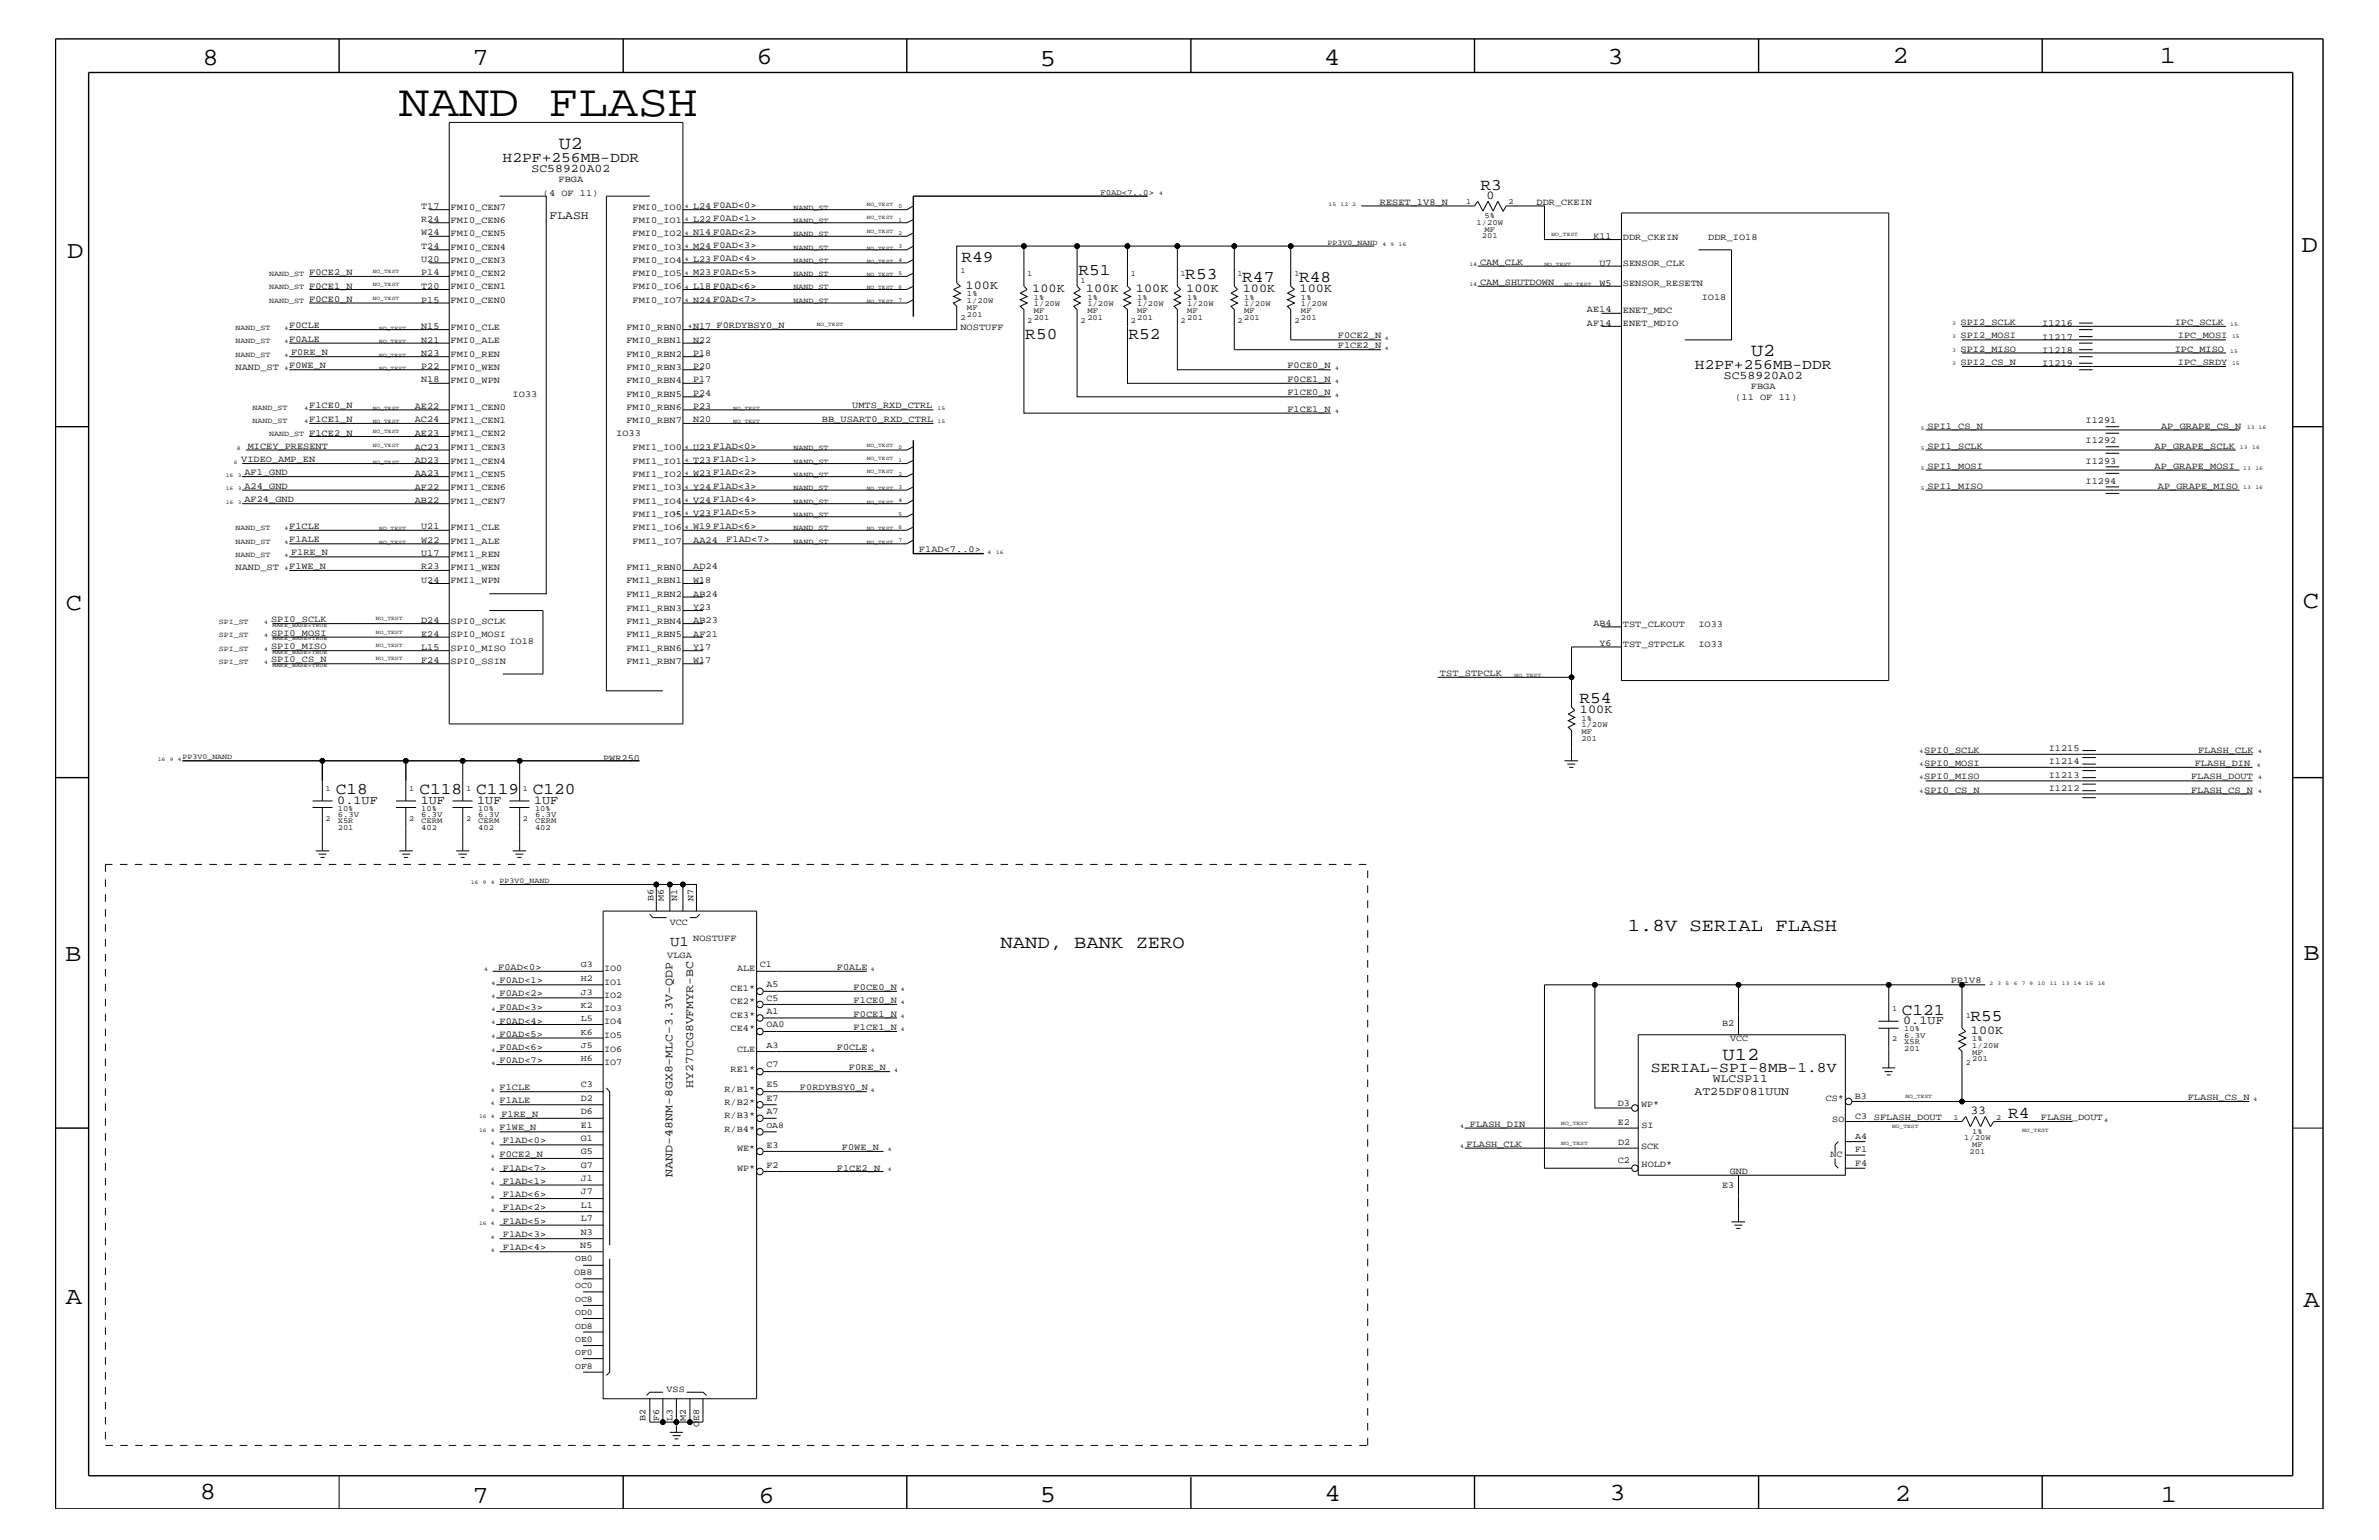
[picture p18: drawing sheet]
<svg xmlns="http://www.w3.org/2000/svg" width="432mm" height="279mm" viewBox="0 0 432 279" stroke-linecap="round" stroke-linejoin="round" font-family="sans-serif">
<defs><g id="words">
<text font-size="8.2" x="72.5" y="21">NAND FLASH</text>
<g font-size="4.5">
<text x="36.8" y="11.7">8</text>
<text x="85.8" y="11.7">7</text>
<text x="137.3" y="11.5">6</text>
<text x="240.3" y="11.7">4</text>
<text x="291.8" y="11.5">3</text>
<text x="343.5" y="11.5">2</text>
<text x="392" y="11.5">1</text>
<text x="188.7" y="12.1">5</text>
<text x="12.2" y="46.8">D</text>
<text x="417.7" y="45.7">D</text>
<text x="11.9" y="110.6">C</text>
<text x="418" y="110.3">C</text>
<text x="11.9" y="174.3">B</text>
<text x="418.1" y="174.2">B</text>
<text x="11.9" y="236.7">A</text>
<text x="418.1" y="237.1">A</text>
<text x="36.2" y="271.9">8</text>
<text x="85.8" y="272.7">7</text>
<text x="137.7" y="272.7">6</text>
<text x="188.7" y="272.5">5</text>
<text x="240.4" y="272.3">4</text>
<text x="292.1" y="272.2">3</text>
<text x="343.9" y="272.3">2</text>
<text x="392.2" y="272.6">1</text>
</g>
<g font-size="3.3">
<text x="101.4" y="27">U2</text>
<text x="317.8" y="64.5">U2</text>
<text x="181.6" y="172">NAND, BANK ZERO</text>
<text x="295.5" y="168.9">1.8V SERIAL FLASH</text>
<text x="312.6" y="192.3">U12</text>
</g>
<g font-size="3">
<text x="268.7" y="34.4">R3</text>
<text x="174.5" y="47.6">R49</text>
<text x="195.7" y="50">R51</text>
<text x="215.1" y="50.7">R53</text>
<text x="225.5" y="51.3">R47</text>
<text x="235.8" y="51.3">R48</text>
<text x="186.1" y="61.5">R50</text>
<text x="204.8" y="61.5">R52</text>
<text x="286.7" y="127.6">R54</text>
<text x="61" y="144">C18</text>
<text x="76.1" y="144">C118</text>
<text x="86.4" y="144">C119</text>
<text x="96.7" y="144">C120</text>
<text x="345.2" y="184.1">C121</text>
<text x="357.6" y="185.2">R55</text>
<text x="364.5" y="202.9">R4</text>
</g>
<g font-size="2.6">
<text x="91.2" y="29.3">H2PF+256MB-DDR</text>
<text x="307.6" y="66.9">H2PF+256MB-DDR</text>
<text x="121.6" y="171.6">U1</text>
<text x="299.6" y="194.5">SERIAL-SPI-8MB-1.8V</text>
</g>
<g font-size="2.2">
<text x="269.8" y="36.1">0</text>
<text x="175.3" y="52.4">100K</text>
<text x="187.4" y="53">100K</text>
<text x="197.1" y="53">100K</text>
<text x="206.2" y="53">100K</text>
<text x="215.3" y="53">100K</text>
<text x="225.6" y="53">100K</text>
<text x="235.9" y="53">100K</text>
<text x="286.8" y="129.4">100K</text>
<text x="61.2" y="145.9">0.1UF</text>
<text x="76.4" y="145.9">1UF</text>
<text x="86.6" y="145.9">1UF</text>
<text x="96.9" y="145.9">1UF</text>
<text x="345.4" y="185.9">0.1UF</text>
<text x="357.7" y="187.6">100K</text>
<text x="357.6" y="202.1">33</text>
</g>
<g font-size="2.1">
<text x="96.5" y="31.2">SC58920A02</text>
<text x="99.7" y="39.8">FLASH</text>
<text x="312.9" y="68.8">SC58920A02</text>
<text x="125.8" y="197.4" transform="rotate(-90 125.8 197.4)">HY27UCG8VFMYR-BC</text>
<text x="310.9" y="196.4">WLCSP11</text>
<text x="307.6" y="198.7">AT25DF081UUN</text>
<text x="122.1" y="213.5" transform="rotate(-90 122.1 213.5)">NAND-48NM-8GX8-MLC-3.3V-QDP</text>
</g>
<g font-size="1.7">
<text x="98.6" y="35.6">(4 OF 11)</text>
<text x="101.4" y="33">FBGA</text>
<text x="76.5" y="40.3">R24</text>
<text x="76.5" y="37.9">T17</text>
<text x="81.8" y="40.4">FMI0_CEN6</text>
<text x="81.8" y="38">FMI0_CEN7</text>
<text x="114.8" y="38">FMI0_IO0</text>
<text x="114.8" y="40.4">FMI0_IO1</text>
<text x="125.8" y="37.9">L24 F0AD&lt;0&gt;</text>
<text x="125.8" y="40.3">L22 F0AD&lt;1&gt;</text>
<text x="250.4" y="37.2">RESET_1V8_N</text>
<text x="278.9" y="37.2">DDR_CKEIN</text>
<text x="76.5" y="47.6">U20</text>
<text x="76.5" y="45.2">T24</text>
<text x="76.5" y="42.7">W24</text>
<text x="81.8" y="47.7">FMI0_CEN3</text>
<text x="81.8" y="45.3">FMI0_CEN4</text>
<text x="81.8" y="42.9">FMI0_CEN5</text>
<text x="114.8" y="42.9">FMI0_IO2</text>
<text x="114.8" y="45.3">FMI0_IO3</text>
<text x="114.8" y="47.7">FMI0_IO4</text>
<text x="125.8" y="42.7">N14 F0AD&lt;2&gt;</text>
<text x="125.8" y="45.2">M24 F0AD&lt;3&gt;</text>
<text x="125.8" y="47.6">L23 F0AD&lt;4&gt;</text>
<text x="289.2" y="43.4">K11</text>
<text x="294.6" y="43.5">DDR_CKEIN</text>
<text x="310" y="43.5">DDR_IO18</text>
<text x="56.1" y="49.9">F0CE2_N</text>
<text x="56.1" y="52.4">F0CE1_N</text>
<text x="76.5" y="52.4">T20</text>
<text x="76.5" y="50">P14</text>
<text x="81.8" y="52.5">FMI0_CEN1</text>
<text x="81.8" y="50.2">FMI0_CEN2</text>
<text x="114.8" y="50.2">FMI0_IO5</text>
<text x="114.8" y="52.5">FMI0_IO6</text>
<text x="125.8" y="50">M23 F0AD&lt;5&gt;</text>
<text x="125.8" y="52.4">L18 F0AD&lt;6&gt;</text>
<text x="268.6" y="51.7">CAM_SHUTDOWN</text>
<text x="268.6" y="48">CAM_CLK</text>
<text x="290.3" y="48.2">U7</text>
<text x="290.3" y="51.8">W5</text>
<text x="294.6" y="51.9">SENSOR_RESETN</text>
<text x="294.6" y="48.3">SENSOR_CLK</text>
<text x="52.5" y="59.5">F0CLE</text>
<text x="56.1" y="54.7">F0CE0_N</text>
<text x="76.5" y="54.9">P15</text>
<text x="76.5" y="59.7">N15</text>
<text x="81.8" y="55">FMI0_CEN0</text>
<text x="81.8" y="59.8">FMI0_CLE</text>
<text x="113.7" y="59.8">FMI0_RBN0</text>
<text x="114.8" y="55">FMI0_IO7</text>
<text x="125.8" y="54.9">N24 F0AD&lt;7&gt;</text>
<text x="125.8" y="59.7">N17 F0RDYBSY0_N</text>
<text x="174.3" y="59.8">NOSTUFF</text>
<text x="288" y="56.7">AE14</text>
<text x="288" y="59.1">AF14</text>
<text x="294.6" y="59.2">ENET_MDIO</text>
<text x="294.6" y="56.8">ENET_MDC</text>
<text x="308.9" y="54.4">IO18</text>
<text x="355.9" y="59">SPI2_SCLK</text>
<text x="370.7" y="59.2">I1216</text>
<text x="394.7" y="59">IPC_SCLK</text>
<text x="52.5" y="62">F0ALE</text>
<text x="52.8" y="64.5">F0RE_N</text>
<text x="76.5" y="62.2">N21</text>
<text x="76.5" y="64.5">N23</text>
<text x="81.8" y="62.3">FMI0_ALE</text>
<text x="81.8" y="64.7">FMI0_REN</text>
<text x="113.7" y="62.3">FMI0_RBN1</text>
<text x="113.7" y="64.7">FMI0_RBN2</text>
<text x="125.8" y="62.2">N22</text>
<text x="125.8" y="64.5">P18</text>
<text x="242.8" y="63.2">F1CE2_N</text>
<text x="242.8" y="61.4">F0CE2_N</text>
<text x="355.9" y="63.9">SPI2_MISO</text>
<text x="355.9" y="61.4">SPI2_MOSI</text>
<text x="370.7" y="61.7">I1217</text>
<text x="370.7" y="64">I1218</text>
<text x="394.7" y="63.9">IPC_MISO</text>
<text x="395.3" y="61.4">IPC_MOSI</text>
<text x="42.8" y="67.1">NAND_ST</text>
<text x="52.5" y="66.8">F0WE_N</text>
<text x="76.5" y="67">P22</text>
<text x="76.5" y="69.4">N18</text>
<text x="81.8" y="67.1">FMI0_WEN</text>
<text x="81.8" y="69.5">FMI0_WPN</text>
<text x="93" y="72">IO33</text>
<text x="113.7" y="67.1">FMI0_RBN3</text>
<text x="113.7" y="69.5">FMI0_RBN4</text>
<text x="113.7" y="72">FMI0_RBN5</text>
<text x="125.8" y="67">P20</text>
<text x="125.8" y="69.4">P17</text>
<text x="125.8" y="71.8">P24</text>
<text x="233.7" y="71.7">F1CE0_N</text>
<text x="233.7" y="69.3">F0CE1_N</text>
<text x="233.7" y="66.8">F0CE0_N</text>
<text x="317.8" y="70.6">FBGA</text>
<text x="355.9" y="66.2">SPI2_CS_N</text>
<text x="370.7" y="66.5">I1219</text>
<text x="395.3" y="66.2">IPC_SRDY</text>
<text x="56.1" y="76.6">F1CE1_N</text>
<text x="56.1" y="74.1">F1CE0_N</text>
<text x="75.3" y="74.3">AE22</text>
<text x="75.3" y="76.7">AC24</text>
<text x="81.8" y="74.4">FMI1_CEN0</text>
<text x="81.8" y="76.8">FMI1_CEN1</text>
<text x="113.7" y="74.4">FMI0_RBN6</text>
<text x="113.7" y="76.8">FMI0_RBN7</text>
<text x="125.8" y="74.3">P23</text>
<text x="125.8" y="76.7">N20</text>
<text x="149.2" y="76.6">BB_USART0_RXD_CTRL</text>
<text x="154.7" y="74.1">UMTS_RXD_CTRL</text>
<text x="233.7" y="74.7">F1CE1_N</text>
<text x="315" y="72.6">(11 OF 11)</text>
<text x="349.8" y="77.8">SPI1_CS_N</text>
<text x="378.5" y="76.8">I1291</text>
<text x="392.3" y="77.8">AP_GRAPE_CS_N</text>
<text x="43.8" y="83.8">VIDEO_AMP_EN</text>
<text x="45" y="81.4">MICEY_PRESENT</text>
<text x="56.1" y="79">F1CE2_N</text>
<text x="75.3" y="79.1">AE23</text>
<text x="75.3" y="81.6">AC23</text>
<text x="75.3" y="83.9">AD23</text>
<text x="81.8" y="79.2">FMI1_CEN2</text>
<text x="81.8" y="81.6">FMI1_CEN3</text>
<text x="111.8" y="79.2">IO33</text>
<text x="114.8" y="81.6">FMI1_IO0</text>
<text x="125.8" y="81.6">U23 F1AD&lt;0&gt;</text>
<text x="125.8" y="83.9">T23 F1AD&lt;1&gt;</text>
<text x="349.8" y="81.4">SPI1_SCLK</text>
<text x="378.5" y="80.5">I1292</text>
<text x="391.1" y="81.4">AP_GRAPE_SCLK</text>
<text x="44.4" y="88.7">A24_GND</text>
<text x="44.4" y="86.2">AF1_GND</text>
<text x="75.3" y="86.4">AA23</text>
<text x="75.3" y="88.8">AF22</text>
<text x="81.8" y="84.1">FMI1_CEN4</text>
<text x="81.8" y="86.5">FMI1_CEN5</text>
<text x="81.8" y="88.9">FMI1_CEN6</text>
<text x="114.8" y="84.1">FMI1_IO1</text>
<text x="114.8" y="86.5">FMI1_IO2</text>
<text x="114.8" y="88.9">FMI1_IO3</text>
<text x="125.8" y="86.4">W23 F1AD&lt;2&gt;</text>
<text x="125.8" y="88.8">Y24 F1AD&lt;3&gt;</text>
<text x="349.8" y="85">SPI1_MOSI</text>
<text x="349.8" y="88.7">SPI1_MISO</text>
<text x="378.5" y="84.1">I1293</text>
<text x="378.5" y="87.7">I1294</text>
<text x="391.1" y="85">AP_GRAPE_MOSI</text>
<text x="391.7" y="88.7">AP_GRAPE_MISO</text>
<text x="44.4" y="91.1">AF24_GND</text>
<text x="52.5" y="96">F1CLE</text>
<text x="75.3" y="91.2">AB22</text>
<text x="81.8" y="91.4">FMI1_CEN7</text>
<text x="114.8" y="91.4">FMI1_IO4</text>
<text x="114.8" y="93.8">FMI1_IO5</text>
<text x="125.8" y="91.2">V24 F1AD&lt;4&gt;</text>
<text x="125.8" y="93.7">V23 F1AD&lt;5&gt;</text>
<text x="52.5" y="98.4">F1ALE</text>
<text x="52.8" y="100.8">F1RE_N</text>
<text x="76.5" y="101">U17</text>
<text x="76.5" y="98.5">W22</text>
<text x="76.5" y="96">U21</text>
<text x="81.8" y="98.7">FMI1_ALE</text>
<text x="81.8" y="96.2">FMI1_CLE</text>
<text x="81.8" y="101">FMI1_REN</text>
<text x="114.8" y="96.2">FMI1_IO6</text>
<text x="114.8" y="98.7">FMI1_IO7</text>
<text x="125.8" y="98.5">AA24</text>
<text x="125.8" y="96">W19 F1AD&lt;6&gt;</text>
<text x="131.8" y="98.4">F1AD&lt;7&gt;</text>
<text x="166.8" y="100.2">F1AD&lt;7..0&gt;</text>
<text x="42.8" y="103.5">NAND_ST</text>
<text x="52.5" y="103.2">F1WE_N</text>
<text x="76.5" y="103.3">R23</text>
<text x="76.5" y="105.8">U24</text>
<text x="81.8" y="103.5">FMI1_WEN</text>
<text x="81.8" y="105.9">FMI1_WPN</text>
<text x="113.7" y="103.5">FMI1_RBN0</text>
<text x="113.7" y="105.9">FMI1_RBN1</text>
<text x="125.8" y="103.3">AD24</text>
<text x="125.8" y="105.8">W18</text>
<text x="49.2" y="112.9">SPI0_SCLK</text>
<text x="76.5" y="113.1">D24</text>
<text x="81.8" y="113.1">SPI0_SCLK</text>
<text x="113.7" y="108.3">FMI1_RBN2</text>
<text x="113.7" y="110.8">FMI1_RBN3</text>
<text x="113.7" y="113.1">FMI1_RBN4</text>
<text x="125.8" y="108.2">AB24</text>
<text x="125.8" y="113.1">AB23</text>
<text x="125.8" y="110.6">Y23</text>
<text x="289.2" y="113.7">AB4</text>
<text x="294.6" y="113.7">TST_CLKOUT</text>
<text x="308.3" y="113.7">IO33</text>
<text x="49.2" y="117.8">SPI0_MISO</text>
<text x="49.2" y="115.3">SPI0_MOSI</text>
<text x="76.5" y="117.9">L15</text>
<text x="76.5" y="115.5">E24</text>
<text x="81.8" y="118.1">SPI0_MISO</text>
<text x="81.8" y="115.6">SPI0_MOSI</text>
<text x="92.5" y="116.8">IO18</text>
<text x="113.7" y="115.6">FMI1_RBN5</text>
<text x="113.7" y="118.1">FMI1_RBN6</text>
<text x="125.8" y="115.5">AF21</text>
<text x="125.8" y="117.9">Y17</text>
<text x="290.3" y="117.3">Y6</text>
<text x="294.6" y="117.4">TST_STPCLK</text>
<text x="308.3" y="117.4">IO33</text>
<text x="49.2" y="120.2">SPI0_CS_N</text>
<text x="76.5" y="120.3">F24</text>
<text x="81.8" y="120.4">SPI0_SSIN</text>
<text x="113.7" y="120.4">FMI1_RBN7</text>
<text x="125.8" y="120.3">W17</text>
<text x="261.4" y="122.6">TST_STPCLK</text>
<text x="349.2" y="136.6">SPI0_SCLK</text>
<text x="371.9" y="136.2">I1215</text>
<text x="398.9" y="136.6">FLASH_CLK</text>
<text x="109.5" y="138">PWR250</text>
<text x="349.2" y="143.9">SPI0_CS_N</text>
<text x="349.2" y="141.4">SPI0_MISO</text>
<text x="349.2" y="139">SPI0_MOSI</text>
<text x="371.9" y="143.5">I1212</text>
<text x="371.9" y="141.1">I1213</text>
<text x="371.9" y="138.6">I1214</text>
<text x="397.7" y="143.9">FLASH_CS_N</text>
<text x="397.7" y="141.4">FLASH_DOUT</text>
<text x="398.4" y="139">FLASH_DIN</text>
<text x="118.6" y="163.5" transform="rotate(-90 118.6 163.5)">B6</text>
<text x="120.5" y="163.5" transform="rotate(-90 120.5 163.5)">M6</text>
<text x="121.6" y="167.8">VCC</text>
<text x="122.9" y="163.5" transform="rotate(-90 122.9 163.5)">N1</text>
<text x="125.9" y="163.5" transform="rotate(-90 125.9 163.5)">N7</text>
<text x="121.1" y="173.8">VLGA</text>
<text x="125.8" y="170.7">NOSTUFF</text>
<text x="90.4" y="176">F0AD&lt;0&gt;</text>
<text x="90.7" y="178.4">F0AD&lt;1&gt;</text>
<text x="109.6" y="176.2">IO0</text>
<text x="109.6" y="178.7">IO1</text>
<text x="132.6" y="179.9">CE1*</text>
<text x="133.8" y="176.2">ALE</text>
<text x="137.9" y="175.5">C1</text>
<text x="139.1" y="179.1">A5</text>
<text x="151.9" y="176">F0ALE</text>
<text x="154.9" y="179.6">F0CE0_N</text>
<text x="354.1" y="178.4">PP1V8</text>
<text x="90.7" y="185.7">F0AD&lt;4&gt;</text>
<text x="90.7" y="180.8">F0AD&lt;2&gt;</text>
<text x="90.7" y="183.2">F0AD&lt;3&gt;</text>
<text x="109.6" y="181">IO2</text>
<text x="109.6" y="185.9">IO4</text>
<text x="109.6" y="183.5">IO3</text>
<text x="132.6" y="184.7">CE3*</text>
<text x="132.6" y="182.2">CE2*</text>
<text x="139.1" y="181.6">C5</text>
<text x="139.1" y="184">A1</text>
<text x="154.9" y="182.1">F1CE0_N</text>
<text x="154.9" y="184.4">F0CE1_N</text>
<text x="90.7" y="188.1">F0AD&lt;5&gt;</text>
<text x="90.7" y="190.5">F0AD&lt;6&gt;</text>
<text x="109.6" y="190.8">IO6</text>
<text x="109.6" y="188.3">IO5</text>
<text x="132.6" y="187.1">CE4*</text>
<text x="133.8" y="190.8">CLE</text>
<text x="139.1" y="186.4">OA0</text>
<text x="151.9" y="190.5">F0CLE</text>
<text x="154.9" y="186.9">F1CE1_N</text>
<text x="312.6" y="186.1">B2</text>
<text x="314" y="188.9">VCC</text>
<text x="90.7" y="192.9">F0AD&lt;7&gt;</text>
<text x="90.7" y="197.8">F1CLE</text>
<text x="105.4" y="197.3">C3</text>
<text x="109.6" y="193.2">IO7</text>
<text x="132.6" y="194.4">RE1*</text>
<text x="139.1" y="193.7">C7</text>
<text x="139.1" y="197.3">E5</text>
<text x="145.2" y="197.8">F0RDYBSY0_N</text>
<text x="154.1" y="194.2">F0RE_N</text>
<text x="90.7" y="200.2">F1ALE</text>
<text x="91" y="202.6">F1RE_N</text>
<text x="105.4" y="199.8">D2</text>
<text x="105.4" y="202.1">D6</text>
<text x="131.5" y="202.9">R/B3*</text>
<text x="131.5" y="200.4">R/B2*</text>
<text x="131.5" y="198.1">R/B1*</text>
<text x="139.1" y="199.8">E7</text>
<text x="139.1" y="202.1">A7</text>
<text x="293.6" y="200.6">D3</text>
<text x="297.9" y="200.9">WP*</text>
<text x="331.4" y="199.8">CS*</text>
<text x="332.6" y="203.5">SO</text>
<text x="336.6" y="199.3">B3</text>
<text x="336.7" y="203.1">C3 SFLASH_DOUT</text>
<text x="370.4" y="203.2">FLASH_DOUT</text>
<text x="397.1" y="199.6">FLASH_CS_N</text>
<text x="90.7" y="205.1">F1WE_N</text>
<text x="90.7" y="209.9">F0CE2_N</text>
<text x="91.3" y="207.5">F1AD&lt;0&gt;</text>
<text x="105.4" y="204.6">E1</text>
<text x="105.4" y="207">G1</text>
<text x="105.4" y="209.4">G5</text>
<text x="131.5" y="205.3">R/B4*</text>
<text x="133.8" y="208.9">WE*</text>
<text x="139.1" y="208.2">E3</text>
<text x="152.8" y="208.7">F0WE_N</text>
<text x="266.2" y="208.1">FLASH_CLK</text>
<text x="266.8" y="204.4">FLASH_DIN</text>
<text x="293.6" y="204.1">E2</text>
<text x="293.7" y="207.7">D2</text>
<text x="297.9" y="208.4">SCK</text>
<text x="297.9" y="204.6">SI</text>
<text x="336.7" y="209.1">F1</text>
<text x="91.3" y="214.7">F1AD&lt;1&gt;</text>
<text x="91.3" y="212.4">F1AD&lt;7&gt;</text>
<text x="105.4" y="211.9">G7</text>
<text x="105.4" y="214.2">J1</text>
<text x="133.8" y="212.5">WP*</text>
<text x="139.1" y="211.9">F2</text>
<text x="151.9" y="212.4">F1CE2_N</text>
<text x="293.6" y="210.9">C2</text>
<text x="297.9" y="211.8">HOLD*</text>
<text x="312.6" y="215.6">E3</text>
<text x="313.9" y="213">GND</text>
<text x="332.2" y="210">NC</text>
<text x="336.7" y="211.5">F4</text>
<text x="91.3" y="219.6">F1AD&lt;2&gt;</text>
<text x="91.3" y="217.2">F1AD&lt;6&gt;</text>
<text x="105.4" y="221.6">L7</text>
<text x="105.4" y="216.7">J7</text>
<text x="105.4" y="219.2">L1</text>
<text x="91.3" y="224.5">F1AD&lt;3&gt;</text>
<text x="91.3" y="222">F1AD&lt;5&gt;</text>
<text x="91.3" y="226.9">F1AD&lt;4&gt;</text>
<text x="105.3" y="226.5">N5</text>
<text x="105.4" y="224.1">N3</text>
<text x="104.2" y="231.3">OB8</text>
<text x="117.2" y="257.8" transform="rotate(-90 117.2 257.8)">B2</text>
<text x="119.6" y="257.8" transform="rotate(-90 119.6 257.8)">F6</text>
<text x="121" y="252.6">VSS</text>
<text x="122.1" y="257.8" transform="rotate(-90 122.1 257.8)">L3</text>
<text x="124.5" y="257.8" transform="rotate(-90 124.5 257.8)">M2</text>
<text x="126.9" y="258.9" transform="rotate(-90 126.9 258.9)">OE8</text>
</g>
<g font-size="1.6">
<text x="105.4" y="175.5">G3</text>
<text x="105.4" y="177.9">H2</text>
<text x="105.4" y="180.5">J3</text>
<text x="105.4" y="182.9">K2</text>
<text x="105.4" y="185.3">L5</text>
<text x="105.4" y="187.7">K6</text>
<text x="105.4" y="190.2">J5</text>
<text x="139.1" y="190.2">A3</text>
<text x="105.4" y="192.5">H6</text>
<text x="139.1" y="204.7">OA8</text>
<text x="336.7" y="206.6">A4</text>
<text x="104.4" y="228.8">OB0</text>
<text x="104.4" y="233.7">OC0</text>
<text x="104.4" y="236.2">OC8</text>
<text x="104.4" y="238.6">OD0</text>
<text x="104.4" y="241.1">OD8</text>
<text x="104.4" y="243.5">OE0</text>
<text x="104.4" y="245.9">OF0</text>
<text x="104.4" y="248.4">OF8</text>
</g>
<g font-size="1.4">
<text x="199.7" y="35.3">F0AD&lt;7..0&gt;</text>
<text x="144" y="38">NAND_ST</text>
<text x="144" y="40.4">NAND_ST</text>
<text x="266.1" y="37">1</text>
<text x="268" y="40.8">1/20W</text>
<text x="269.5" y="39.6">5%</text>
<text x="273.8" y="37">2</text>
<text x="144" y="45.3">NAND_ST</text>
<text x="144" y="47.7">NAND_ST</text>
<text x="144" y="42.9">NAND_ST</text>
<text x="241" y="44.4">PP3V0_NAND</text>
<text x="269" y="43.2">201</text>
<text x="269.5" y="42">MF</text>
<text x="48.9" y="52.5">NAND_ST</text>
<text x="48.9" y="50.2">NAND_ST</text>
<text x="144" y="52.5">NAND_ST</text>
<text x="144" y="50.2">NAND_ST</text>
<text x="174.3" y="49.6">1</text>
<text x="175.5" y="53.8">1%</text>
<text x="186.4" y="50.2">1</text>
<text x="196.1" y="51.3">1</text>
<text x="205.2" y="50.2">1</text>
<text x="214.3" y="50.2">1</text>
<text x="224.6" y="50.2">1</text>
<text x="235" y="50.2">1</text>
<text x="42.8" y="59.8">NAND_ST</text>
<text x="48.9" y="55">NAND_ST</text>
<text x="144" y="55">NAND_ST</text>
<text x="174.3" y="58">2</text>
<text x="175.5" y="55">1/20W</text>
<text x="175.5" y="56.2">MF</text>
<text x="175.5" y="57.4">201</text>
<text x="186.4" y="58.6">2</text>
<text x="187.6" y="56.8">MF</text>
<text x="187.6" y="54.4">1%</text>
<text x="187.6" y="58">201</text>
<text x="187.6" y="55.6">1/20W</text>
<text x="196.1" y="58.6">2</text>
<text x="197.4" y="56.8">MF</text>
<text x="197.4" y="54.4">1%</text>
<text x="197.4" y="55.6">1/20W</text>
<text x="197.4" y="58">201</text>
<text x="205.2" y="58.6">2</text>
<text x="206.4" y="54.4">1%</text>
<text x="206.4" y="56.8">MF</text>
<text x="206.4" y="55.6">1/20W</text>
<text x="206.4" y="58">201</text>
<text x="214.3" y="58.6">2</text>
<text x="215.5" y="54.4">1%</text>
<text x="215.5" y="56.8">MF</text>
<text x="215.5" y="55.6">1/20W</text>
<text x="215.5" y="58">201</text>
<text x="224.6" y="58.6">2</text>
<text x="225.8" y="56.8">MF</text>
<text x="225.8" y="54.4">1%</text>
<text x="225.8" y="55.6">1/20W</text>
<text x="225.8" y="58">201</text>
<text x="235" y="58.6">2</text>
<text x="236.1" y="58">201</text>
<text x="236.1" y="56.8">MF</text>
<text x="236.1" y="54.4">1%</text>
<text x="236.1" y="55.6">1/20W</text>
<text x="42.8" y="62.3">NAND_ST</text>
<text x="42.8" y="64.7">NAND_ST</text>
<text x="45.8" y="76.8">NAND_ST</text>
<text x="45.8" y="74.4">NAND_ST</text>
<text x="48.9" y="79.2">NAND_ST</text>
<text x="144" y="81.6">NAND_ST</text>
<text x="144" y="88.9">NAND_ST</text>
<text x="144" y="86.5">NAND_ST</text>
<text x="144" y="84.1">NAND_ST</text>
<text x="144" y="93.8">NAND_ST</text>
<text x="144" y="91.4">NAND_ST</text>
<text x="42.8" y="96.2">NAND_ST</text>
<text x="42.8" y="98.7">NAND_ST</text>
<text x="42.8" y="101">NAND_ST</text>
<text x="144" y="96.2">NAND_ST</text>
<text x="144" y="98.7">NAND_ST</text>
<text x="39.7" y="113.1">SPI_ST</text>
<text x="39.7" y="115.6">SPI_ST</text>
<text x="39.7" y="118.1">SPI_ST</text>
<text x="39.7" y="120.4">SPI_ST</text>
<text x="287" y="130.8">1%</text>
<text x="287" y="131.9">1/20W</text>
<text x="33.1" y="137.8">PP3V0_NAND</text>
<text x="287" y="133.2">MF</text>
<text x="287" y="134.4">201</text>
<text x="59.1" y="143.5">1</text>
<text x="74.3" y="143.5">1</text>
<text x="84.6" y="143.5">1</text>
<text x="94.9" y="143.5">1</text>
<text x="59.1" y="149">2</text>
<text x="61.3" y="149.4">X5R</text>
<text x="61.3" y="147.1">10%</text>
<text x="61.3" y="148.2">6.3V</text>
<text x="74.3" y="149">2</text>
<text x="76.5" y="147.1">10%</text>
<text x="76.5" y="149.4">CERM</text>
<text x="76.5" y="148.2">6.3V</text>
<text x="84.6" y="149">2</text>
<text x="86.8" y="147.1">10%</text>
<text x="86.8" y="149.4">CERM</text>
<text x="86.8" y="148.2">6.3V</text>
<text x="94.9" y="149">2</text>
<text x="97.1" y="147.1">10%</text>
<text x="97.1" y="148.2">6.3V</text>
<text x="97.1" y="149.4">CERM</text>
<text x="61.3" y="150.7">201</text>
<text x="76.5" y="150.7">402</text>
<text x="86.8" y="150.7">402</text>
<text x="97.1" y="150.7">402</text>
<text x="90.7" y="160.2">PP3V0_NAND</text>
<text x="343.4" y="183.5">1</text>
<text x="356.8" y="184.7">1</text>
<text x="343.4" y="188.9">2</text>
<text x="345.6" y="189.4">X5R</text>
<text x="345.6" y="190.6">201</text>
<text x="345.6" y="187.1">10%</text>
<text x="345.6" y="188.2">6.3V</text>
<text x="358" y="191.4">MF</text>
<text x="358" y="188.9">1%</text>
<text x="358" y="190.2">1/20W</text>
<text x="356.8" y="193.2">2</text>
<text x="358" y="192.6">201</text>
<text x="354.6" y="203.1">1</text>
<text x="362.3" y="203.1">2</text>
<text x="356.5" y="206.9">1/20W</text>
<text x="357.5" y="209.3">201</text>
<text x="357.9" y="205.7">1%</text>
<text x="357.9" y="208.1">MF</text>
</g>
<g font-size="1.1">
<text x="163.1" y="37.8">0</text>
<text x="163.1" y="40.2">1</text>
<text x="163.1" y="42.7">2</text>
<text x="163.1" y="45.1">3</text>
<text x="163.1" y="47.5">4</text>
<text x="163.1" y="50">5</text>
<text x="163.1" y="52.4">6</text>
<text x="163.1" y="54.8">7</text>
<text x="163.1" y="83.8">1</text>
<text x="163.1" y="81.5">0</text>
<text x="163.1" y="88.8">3</text>
<text x="163.1" y="86.3">2</text>
<text x="163.1" y="91.1">4</text>
<text x="163.1" y="93.6">5</text>
<text x="163.1" y="96">6</text>
<text x="163.1" y="98.4">7</text>
</g>
<g font-size="1">
<text x="210.4" y="35.3">4</text>
<text x="124.3" y="40.2">4</text>
<text x="124.3" y="37.8">4</text>
<text x="157.3" y="39.8">NO_TEST</text>
<text x="157.3" y="37.4">NO_TEST</text>
<text x="241.1" y="37.4">15</text>
<text x="243.3" y="37.4">12 2</text>
<text x="124.3" y="45.1">4</text>
<text x="124.3" y="42.6">4</text>
<text x="124.3" y="47.4">4</text>
<text x="157.3" y="45.3">NO_TEST</text>
<text x="157.3" y="47.7">NO_TEST</text>
<text x="157.3" y="42.3">NO_TEST</text>
<text x="251" y="44.6">4</text>
<text x="252.4" y="44.6">9</text>
<text x="253.8" y="44.6">16</text>
<text x="281.6" y="42.9">NO_TEST</text>
<text x="67.6" y="51.9">NO_TEST</text>
<text x="67.6" y="49.6">NO_TEST</text>
<text x="124.3" y="52.4">4</text>
<text x="124.3" y="49.9">4</text>
<text x="157.3" y="52.5">NO_TEST</text>
<text x="157.3" y="50.2">NO_TEST</text>
<text x="266.7" y="51.9">14</text>
<text x="266.7" y="48.3">14</text>
<text x="280.3" y="48.3">NO_TEST</text>
<text x="284" y="51.9">NO_TEST</text>
<text x="51.6" y="59.8">4</text>
<text x="67.6" y="54.4">NO_TEST</text>
<text x="68.8" y="59.8">NO_TEST</text>
<text x="124.3" y="54.7">4</text>
<text x="124.9" y="59.5">4</text>
<text x="148.3" y="59.2">NO_TEST</text>
<text x="157.3" y="55">NO_TEST</text>
<text x="354.3" y="59">3</text>
<text x="404.8" y="59.2">15</text>
<text x="51.6" y="62.3">4</text>
<text x="51.6" y="64.7">4</text>
<text x="68.8" y="62.3">NO_TEST</text>
<text x="68.8" y="64.7">NO_TEST</text>
<text x="251.4" y="63.4">4</text>
<text x="251.4" y="61.7">4</text>
<text x="354.3" y="63.9">3</text>
<text x="354.3" y="61.4">3</text>
<text x="404.8" y="64">15</text>
<text x="405.1" y="61.4">15</text>
<text x="51.6" y="67.1">4</text>
<text x="68.8" y="67.1">NO_TEST</text>
<text x="242.3" y="72">4</text>
<text x="242.3" y="69.5">4</text>
<text x="242.3" y="67.1">4</text>
<text x="354.3" y="66.2">3</text>
<text x="405.1" y="66.2">15</text>
<text x="55.3" y="74.4">4</text>
<text x="55.3" y="76.8">4</text>
<text x="67.6" y="76.8">NO_TEST</text>
<text x="67.6" y="74.4">NO_TEST</text>
<text x="133.1" y="76.8">NO_TEST</text>
<text x="133.1" y="74.4">NO_TEST</text>
<text x="170.2" y="74.4">15</text>
<text x="170.2" y="76.8">15</text>
<text x="242.3" y="75">4</text>
<text x="407.8" y="77.8">13 16</text>
<text x="43" y="81.6">8</text>
<text x="67.6" y="78.6">NO_TEST</text>
<text x="67.6" y="81.1">NO_TEST</text>
<text x="124.3" y="81.4">4</text>
<text x="124.3" y="83.8">4</text>
<text x="157.3" y="81.1">NO_TEST</text>
<text x="157.3" y="83.5">NO_TEST</text>
<text x="348.7" y="78">5</text>
<text x="348.7" y="81.6">5</text>
<text x="406.6" y="81.4">13</text>
<text x="408.8" y="81.4">16</text>
<text x="41" y="88.9">16</text>
<text x="41" y="86.5">16</text>
<text x="42.4" y="84.1">6</text>
<text x="43.2" y="88.9">3</text>
<text x="43.2" y="86.5">3</text>
<text x="67.6" y="84.1">NO_TEST</text>
<text x="124.3" y="86.2">4</text>
<text x="124.3" y="88.7">4</text>
<text x="157.3" y="88.9">NO_TEST</text>
<text x="157.3" y="85.9">NO_TEST</text>
<text x="348.7" y="85.3">5</text>
<text x="348.7" y="88.9">5</text>
<text x="407.2" y="88.7">13</text>
<text x="407.2" y="85.3">13</text>
<text x="409.4" y="88.7">16</text>
<text x="409.4" y="85.3">16</text>
<text x="41" y="91.4">16</text>
<text x="43.2" y="91.4">3</text>
<text x="122.1" y="93.5">16</text>
<text x="124.3" y="96">4</text>
<text x="124.3" y="93.5">4</text>
<text x="124.3" y="91.1">4</text>
<text x="157.3" y="91.4">NO_TEST</text>
<text x="51.6" y="96.2">4</text>
<text x="51.6" y="98.7">4</text>
<text x="51.6" y="101">4</text>
<text x="68.8" y="96.2">NO_TEST</text>
<text x="68.8" y="98.7">NO_TEST</text>
<text x="157.3" y="98.7">NO_TEST</text>
<text x="157.3" y="96.2">NO_TEST</text>
<text x="179.2" y="100.4">4</text>
<text x="180.8" y="100.4">16</text>
<text x="51.6" y="103.5">4</text>
<text x="47.9" y="113.1">4</text>
<text x="49.4" y="113.7">MAKE_BASE=TRUE</text>
<text x="68.2" y="112.6">NO_TEST</text>
<text x="47.9" y="115.6">4</text>
<text x="47.9" y="118.1">4</text>
<text x="49.4" y="118.6">MAKE_BASE=TRUE</text>
<text x="49.4" y="116.2">MAKE_BASE=TRUE</text>
<text x="68.2" y="115">NO_TEST</text>
<text x="68.2" y="119.8">NO_TEST</text>
<text x="68.2" y="117.4">NO_TEST</text>
<text x="47.9" y="120.4">4</text>
<text x="49.4" y="121">MAKE_BASE=TRUE</text>
<text x="274.9" y="122.9">NO_TEST</text>
<text x="348.4" y="136.6">4</text>
<text x="409.9" y="136.6">4</text>
<text x="28.6" y="138">16</text>
<text x="30.8" y="138">9</text>
<text x="32.3" y="138">4</text>
<text x="348.4" y="143.9">4</text>
<text x="348.4" y="141.4">4</text>
<text x="348.4" y="139">4</text>
<text x="409.6" y="139.2">4</text>
<text x="409.9" y="143.9">4</text>
<text x="409.9" y="141.4">4</text>
<text x="85.4" y="160.5">16</text>
<text x="87.6" y="160.5">9</text>
<text x="89.1" y="160.5">4</text>
<text x="87.9" y="176.2">4</text>
<text x="89.2" y="178.7">4</text>
<text x="158.1" y="176.2">4</text>
<text x="163.5" y="179.9">4</text>
<text x="361.1" y="178.7">2</text>
<text x="362.5" y="178.7">3</text>
<text x="364" y="178.7">5</text>
<text x="365.5" y="178.7">6</text>
<text x="366.9" y="178.7">7</text>
<text x="368.4" y="178.7">9</text>
<text x="369.8" y="178.7">10</text>
<text x="372" y="178.7">11</text>
<text x="374.2" y="178.7">13 14</text>
<text x="378.5" y="178.7">15</text>
<text x="380.7" y="178.7">16</text>
<text x="89.2" y="185.9">4</text>
<text x="89.2" y="181">4</text>
<text x="89.2" y="183.5">4</text>
<text x="163.5" y="182.2">4</text>
<text x="163.5" y="184.7">4</text>
<text x="89.2" y="188.3">4</text>
<text x="89.2" y="190.8">4</text>
<text x="158.1" y="190.8">4</text>
<text x="163.5" y="187.1">4</text>
<text x="89.2" y="193.2">4</text>
<text x="162.3" y="194.4">4</text>
<text x="87" y="202.9">16 4</text>
<text x="89.1" y="198.1">4</text>
<text x="89.1" y="200.4">4</text>
<text x="158.1" y="198.1">4</text>
<text x="345.9" y="199.2">NO_TEST</text>
<text x="381.9" y="203.5">4</text>
<text x="409" y="199.8">4</text>
<text x="87" y="205.3">16 4</text>
<text x="89.1" y="207.7">4</text>
<text x="161.1" y="208.9">4</text>
<text x="265" y="208.3">4</text>
<text x="265" y="204.7">4</text>
<text x="283.4" y="207.7">NO_TEST</text>
<text x="283.4" y="204.1">NO_TEST</text>
<text x="343.4" y="204.7">NO_TEST</text>
<text x="367" y="205.3">NO_TEST</text>
<text x="89.1" y="215">4</text>
<text x="89.1" y="210.2">4</text>
<text x="89.1" y="212.5">4</text>
<text x="161.1" y="212.5">4</text>
<text x="89.1" y="219.8">4</text>
<text x="89.1" y="217.5">4</text>
<text x="87" y="222.3">16 4</text>
<text x="89.1" y="227.1">4</text>
<text x="89.1" y="224.7">4</text>
</g>
</g></defs>
<g fill="none" stroke="#000" stroke-width=".18">
<path d="M77.9 38h3.6M81.5 22.2h42.5v109.1h-42.5zM90.7 35.6h8.4v72.1h-10.3M117.9 35.6h-7.8v89.7h10.2M165.8 37.4l-1.2 .6h-40.6M165.8 39.8l-1.2 .6h-40.6M247.1 37.4h20.5l.6-.9 1 1.8 .9-1.8 .9 1.8 .9-1.8 .9 1.8M272.8 38.4l.6-1h6.9v6.1h14M294.3 38.6h48.5v84.9h-48.5zM52.5 59.8h29M56.1 50.2h25.4M56.1 52.5h25.4"/>
<path d="M56.1 55h25.4M77.9 40.4h3.6M77.9 42.9h3.6M77.9 45.3h3.6M77.9 47.7h3.6M165.8 42.3l-1.2 .6h-40.6M165.8 44.6l-1.2 .7h-40.6M165.8 47.1l-1.2 .6h-40.6M165.8 49.6l-1.2 .6h-40.6M165.8 51.9l-1.2 .6h-40.6M165.8 54.4l-1.2 .6h-40.6M185.8 44.6v7.3l.6 .6-1.2 .7 1.2 .6-1.2 .6 1.2 .6-1.2 .6 .6 .6v18.8h55.8"/>
<path d="M195.5 44.6h-21.8v6.7l.6 .6-1.2 .6 1.2 .7-1.2 .6 1.2 .6-1.2 .6 .6 .6v4.2h-49.7M204.6 44.6h-9.1v7.3l.6 .6-1.2 .7 1.2 .6-1.2 .6 1.2 .6-1.2 .6 .6 .6v15.8h46.1M213.7 44.6h-9.1v7.3l.6 .6-1.2 .7 1.2 .6-1.2 .6 1.2 .6-1.2 .6 .6 .6v13.3h37M224 44.6h-10.3v7.3l.6 .6-1.2 .7 1.2 .6-1.2 .6 1.2 .6-1.2 .6 .6 .6v10.9h27.9M234.3 44.6h-10.3v7.3l.6 .6-1.2 .7 1.2 .6-1.2 .6 1.2 .6-1.2 .6 .6 .6v7.2h26.7M249.4 44.6h-15.1v7.3l.7 .6-1.3 .7 1.3 .6-1.3 .6 1.3 .6-1.3 .6 .6 .6v5.5h16.4M268.2 48.3h26.1M268.2 51.9h26.1M290.7 59.2h3.6M290.7 56.8h3.6M308.3 45.3h6v16.4h-8.5M356.1 59.2h47.9"/>
<path d="M377.4 59.8h2.4M377.4 58.6h2.4M52.5 62.3h29M52.5 64.7h29M52.5 67.1h29M56.1 74.4h25.4M56.1 76.8h25.4M56.1 79.2h25.4M77.9 69.5h3.6M124 62.3h3.6M124 64.7h3.6M124 67.1h3.6"/>
<path d="M124 69.5h3.6M124 74.4h45.4M124 72h3.6M124 76.8h45.4M349.5 78h57M356.1 61.7h47.9M356.1 64h47.9M356.1 66.5h47.9M377.4 62.3h2.4M377.4 61.1h2.4M377.4 64.7h2.4M377.4 63.4h2.4"/>
<path d="M377.4 67.1h2.4M377.4 65.9h2.4M382.2 78.6h2.4M382.2 77.4h2.4M43.9 88.9h37.6M43.9 84.1h37.6M43.9 86.5h37.6M43.9 91.4h37.6M44.6 81.6h36.9M52.5 96.2h29M52.5 98.7h29M165.8 83.5l-1.2 .6h-40.6"/>
<path d="M165.8 81.1l-1.2 .5h-40.6M165.8 88.3l-1.2 .6h-40.6M165.8 90.7l-1.2 .7h-40.6M165.8 85.9l-1.2 .6h-40.6M165.8 95.6l-1.2 .6h-40.6M165.8 93.2l-1.2 .6h-40.6M165.8 98l-1.2 .7h-40.6M349.5 81.6h56.3M349.5 85.3h57M349.5 88.9h57M382.2 82.2h2.4M382.2 81.1h2.4"/>
<path d="M382.2 85.9h2.4M382.2 84.7h2.4M382.2 89.5h2.4M382.2 88.3h2.4M49.4 113.1h32.1M49.4 115.6h32.1M49.4 118.1h32.1M52.5 103.5h29M52.5 101h29M77.9 105.9h3.6M88.8 110.8h9.8v11.5h-7.3M124 103.5h3.6"/>
<path d="M124 105.9h3.6M124 108.3h3.6M124 110.8h3.6M124 113.1h3.6M124 115.6h3.6M124 118.1h3.6M290.7 113.7h3.6M294.3 117.4h-9.1v5.5M49.4 120.4h32.1M84 138v7.3M94.3 138v7.3M124 120.4h3.6"/>
<path d="M260.9 122.9h24.3v5.4l.6 .6-1.2 .7 1.2 .6-1.2 .6 1.2 .5-1.2 .6 .6 .6v5.5M284 138h2.4M284.5 138.6h1.4M284.8 139.2h.8M349.5 139.2h59.4M349.5 136.8h59.4M378 138.6h2.4M378 139.8h2.4M378 137.4h2.4M378 136.2h2.4M56.7 146.5h3.7M56.7 145.3h3.7"/>
<path d="M57.3 154.4h2.5M57.8 155h1.5M58.2 155.6h.7M58.5 141.7v3.6M58.5 146.5v7.9M71.9 146.5h3.6M71.9 145.3h3.6M72.5 154.4h2.4M73 155h1.4M73.3 155.6h.8M73.7 141.7v3.6M73.7 146.5v7.9"/>
<path d="M82.1 146.5h3.7M82.1 145.3h3.7M82.8 154.4h2.4M83.2 155h1.6M83.7 155.6h.6M84 146.5v7.9M92.5 146.5h3.6M92.5 145.3h3.6M93 154.4h2.5M93.6 155h1.4M93.9 155.6h.8M94.3 146.5v7.9"/>
<path d="M349.5 144h59.4M349.5 141.7h59.4M378 144.7h2.4M378 143.5h2.4M378 142.3h2.4M378 141.1h2.4M89.4 176.2h20.1M90.1 178.7h19.4M90.7 160.5h33.3M109.5 165.3h27.8v88.5h-27.8zM117.9 165.9l.6 .6h2.5M119.1 160.5v4.8"/>
<path d="M121.6 160.5v4.8M124 160.5h2.4v4.8M124 160.5v4.8M127 165.9l-.6 .6h-1.2M137.3 176.2h20M138.6 179.9h24.2M289.5 178.7v22.3h6.7M315.6 178.7h27.2v6.6M342.8 178.7h13.3M360.3 178.7h-4.2v7.8l.7 .6-1.3 .6 1.3 .6-1.3 .6 1.3 .6-1.3 .7 .6 .6v9h52.2M90.1 190.8h19.4M90.1 188.3h19.4"/>
<path d="M90.1 185.9h19.4M90.1 183.5h19.4M90.1 181h19.4M90.1 193.2h19.4M90.7 198.1h18.8M110.1 197.4l.6 .7v27.8M137.3 190.8h20M138.6 194.4h22.9M138.6 198.1h18.7M138.6 182.2h24.2M138.6 184.7h24.2M138.6 187.1h24.2"/>
<path d="M297.3 187.7h37.6v25.5h-37.6zM315.6 187.7v-9h-35.3v33.2h15.9M336.1 199.8h20M341 186.5h3.6M341 185.3h3.6M341.6 193.7h2.4M342.1 194.4h1.4M342.5 195h.7M342.8 186.5v7.2M90.7 219.8h18.8M90.7 210.2h18.8M90.7 212.5h18.8"/>
<path d="M90.7 207.7h18.8M90.7 215h18.8M90.7 217.5h18.8M90.7 200.4h18.8M90.7 202.9h18.8M90.7 205.3h18.8M138.6 212.5h21.8M138.6 200.4h2.4M138.6 202.9h2.4M138.6 205.3h2.4M138.6 208.9h21.8M265.9 208.3h31.4"/>
<path d="M265.9 204.7h31.4M315.6 213.2v8.5M333.1 210.2v1.2l.6 .5M333.7 207.1l-.6 .6v1.2M334.9 203.5h21.2l.7-.9 .8 1.8 1-1.8 .9 1.8 .8-1.8 1 1.8 .6-.9h14.3M334.9 211.9h3.7M334.9 207.1h3.7M334.9 209.6h3.7M416.1 204.7h5.5M90.7 222.3h18.8M90.7 227.1h18.7M90.7 224.7h18.7"/>
<path d="M105.8 239.2h3.7M105.8 236.8h3.7M105.8 229.6h3.7M105.8 234.4h3.7M105.8 232h3.6M110.7 228.4v20.5l-.6 .6M314.3 221.7h2.4M314.8 222.3h1.4M315.1 222.9h.8M105.8 248.9h3.7M105.8 246.5h3.7M105.8 244.1h3.7"/>
<path d="M105.8 241.7h3.7M117.9 253.8v4.2h9.7v-4.2M120.3 252.6h-2.4l-.6 .6M120.3 253.8v4.2M121.6 259.9h2.4M122.8 253.8v6.1M124.6 252.6h3l.7 .6M125.2 253.8v4.2M61.6 267.7v6.1M122.1 260.5h1.4M122.4 261.1h.7"/>
<circle cx="185.8" cy="44.6" r=".42"/>
<circle cx="195.5" cy="44.6" r=".42"/>
<circle cx="204.6" cy="44.6" r=".42"/>
<circle cx="213.7" cy="44.6" r=".42"/>
<circle cx="224" cy="44.6" r=".42"/>
<circle cx="234.3" cy="44.6" r=".42"/>
<circle cx="58.5" cy="138" r=".42"/>
<circle cx="73.7" cy="138" r=".42"/>
<circle cx="84" cy="138" r=".42"/>
<circle cx="94.3" cy="138" r=".42"/>
<circle cx="285.2" cy="122.9" r=".42"/>
<circle cx="119.1" cy="160.5" r=".42"/>
<circle cx="121.6" cy="160.5" r=".42"/>
<circle cx="124" cy="160.5" r=".42"/>
<circle cx="137.9" cy="179.9" r=".59"/>
<circle cx="289.5" cy="178.7" r=".42"/>
<circle cx="315.6" cy="178.7" r=".42"/>
<circle cx="342.8" cy="178.7" r=".42"/>
<circle cx="356.1" cy="178.7" r=".42"/>
<circle cx="137.9" cy="184.7" r=".59"/>
<circle cx="137.9" cy="187.1" r=".59"/>
<circle cx="137.9" cy="194.4" r=".59"/>
<circle cx="137.9" cy="182.2" r=".59"/>
<circle cx="137.9" cy="198.1" r=".59"/>
<circle cx="335.5" cy="199.8" r=".59"/>
<circle cx="356.1" cy="199.8" r=".42"/>
<circle cx="137.9" cy="202.9" r=".59"/>
<circle cx="137.9" cy="205.3" r=".59"/>
<circle cx="137.9" cy="208.9" r=".59"/>
<circle cx="137.9" cy="212.5" r=".59"/>
<circle cx="137.9" cy="200.4" r=".59"/>
<circle cx="296.8" cy="211.9" r=".59"/>
<circle cx="296.8" cy="201" r=".59"/>
<circle cx="120.3" cy="258" r=".42"/>
<circle cx="122.8" cy="258" r=".42"/>
<circle cx="125.2" cy="258" r=".42"/>
</g>
<g fill="none" stroke="#000" stroke-width=".25">
<path d="M10.1 7.1h411.5v266.7h-411.5zM16.1 13.2h400v254.5h-400zM61.6 7.1v6.1M113.1 7.1v6.1M164.6 7.1v6.1M216.2 7.1v6.1M267.6 7.1v6.1M319.2 7.1v6.1M370.7 7.1v6.1M208.3 35.6h-42.5v21.8M10.1 77.4h6M165.8 79.9v20.5h12.8"/>
<path d="M416.1 77.4h5.5M33.1 138h25.4v3.7M58.5 138h57.6M73.7 138v3.7M10.1 141.1h6M416.1 141.1h5.5M10.1 204.7h6M113.1 267.7v6.1M164.6 267.7v6.1M216.2 268v5.8M267.6 267.7v6.1M319.2 267.7v6.1"/>
<path d="M370.7 267.7v6.1"/>
</g>
<path d="M19.1 156.8v105.4M19.1 262.2h229.1M248.2 262.2v-105.4h-229.1" fill="none" stroke="#000" stroke-width=".18" stroke-dasharray="1.4 1.4" stroke-linecap="butt"/>
<g fill="#000">
<circle cx="185.8" cy="44.6" r=".42"/>
<circle cx="195.5" cy="44.6" r=".42"/>
<circle cx="204.6" cy="44.6" r=".42"/>
<circle cx="213.7" cy="44.6" r=".42"/>
<circle cx="224" cy="44.6" r=".42"/>
<circle cx="234.3" cy="44.6" r=".42"/>
<circle cx="58.5" cy="138" r=".42"/>
<circle cx="73.7" cy="138" r=".42"/>
<circle cx="84" cy="138" r=".42"/>
<circle cx="94.3" cy="138" r=".42"/>
<circle cx="285.2" cy="122.9" r=".42"/>
<circle cx="119.1" cy="160.5" r=".42"/>
<circle cx="121.6" cy="160.5" r=".42"/>
<circle cx="124" cy="160.5" r=".42"/>
<circle cx="289.5" cy="178.7" r=".42"/>
<circle cx="315.6" cy="178.7" r=".42"/>
<circle cx="342.8" cy="178.7" r=".42"/>
<circle cx="356.1" cy="178.7" r=".42"/>
<circle cx="356.1" cy="199.8" r=".42"/>
<circle cx="120.3" cy="258" r=".42"/>
<circle cx="122.8" cy="258" r=".42"/>
<circle cx="125.2" cy="258" r=".42"/>
</g>
<use href="#words"/>
</svg>
